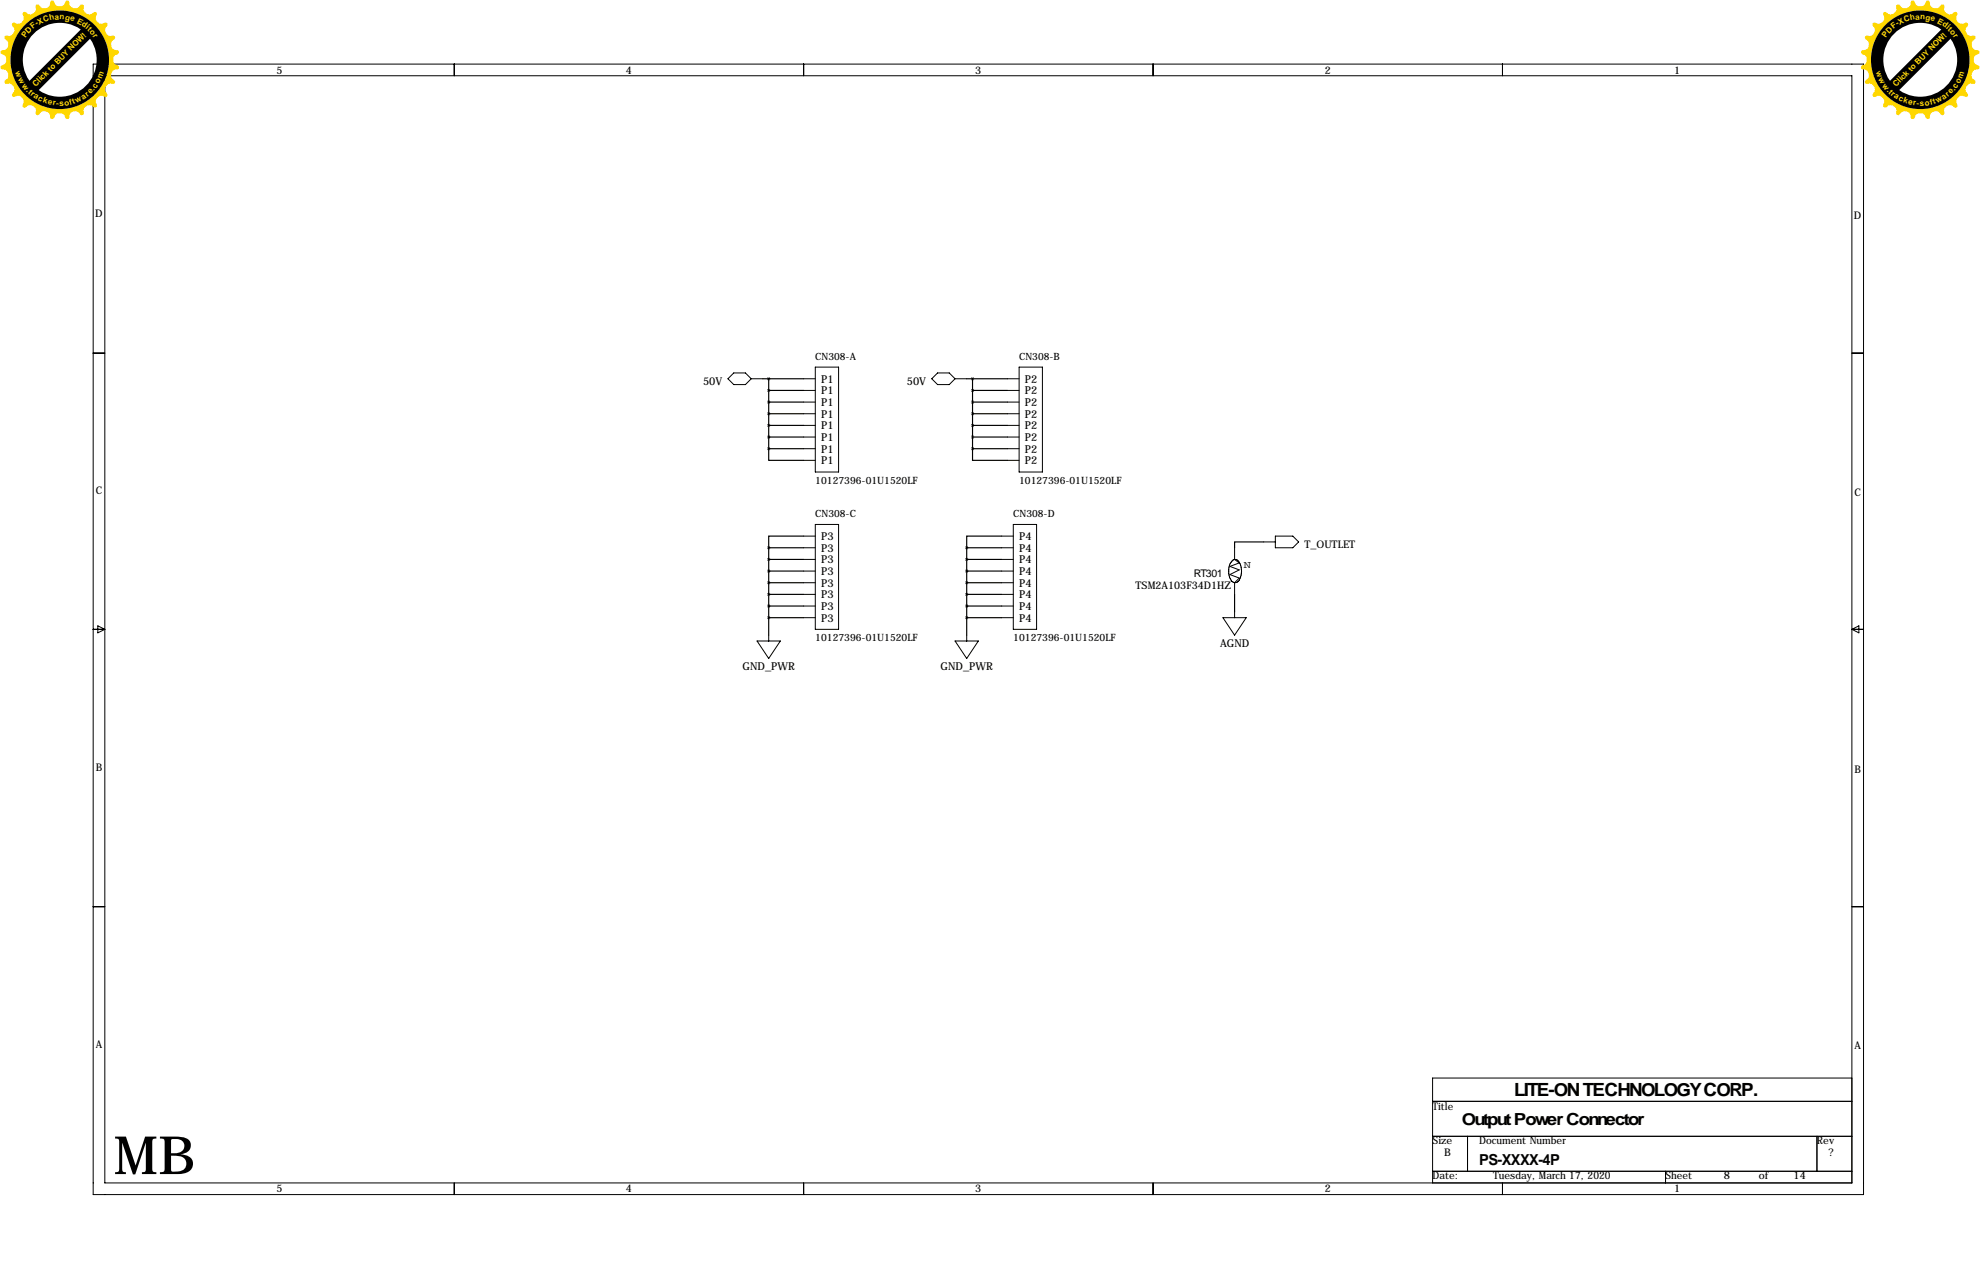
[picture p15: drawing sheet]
<svg xmlns="http://www.w3.org/2000/svg" width="432mm" height="279mm" viewBox="0 0 432 279" stroke-linecap="round" stroke-linejoin="round" font-family="sans-serif">
<defs><g id="words">
<text font-size="11.5" x="24.8" y="255.9">MB</text>
<text font-size="4" x="330.2" y="238.8">LITE-ON TECHNOLOGY CORP.</text>
<text font-size="3.6" x="318.8" y="245.1">Output Power Connector</text>
<text font-size="3.3" x="322.6" y="254">PS-XXXX-4P</text>
<g font-size="2.4">
<text x="153.3" y="83.8">50V</text>
<text x="179.1" y="83.4">P1</text>
<text x="197.8" y="83.8">50V</text>
<text x="223.5" y="83.4">P2</text>
<text x="179.1" y="85.9">P1</text>
<text x="179.1" y="88.5">P1</text>
<text x="223.5" y="85.9">P2</text>
<text x="223.5" y="88.5">P2</text>
<text x="179.1" y="91">P1</text>
<text x="179.1" y="93.5">P1</text>
<text x="223.5" y="91">P2</text>
<text x="223.5" y="93.5">P2</text>
<text x="179.1" y="96.1">P1</text>
<text x="179.1" y="98.6">P1</text>
<text x="179.1" y="101.2">P1</text>
<text x="223.5" y="96.1">P2</text>
<text x="223.5" y="98.6">P2</text>
<text x="223.5" y="101.2">P2</text>
<text x="179.1" y="117.7">P3</text>
<text x="222.2" y="117.7">P4</text>
<text x="179.1" y="120.2">P3</text>
<text x="179.1" y="122.8">P3</text>
<text x="179.1" y="125.3">P3</text>
<text x="222.2" y="120.2">P4</text>
<text x="222.2" y="122.8">P4</text>
<text x="222.2" y="125.3">P4</text>
<text x="179.1" y="127.8">P3</text>
<text x="179.1" y="130.4">P3</text>
<text x="222.2" y="127.8">P4</text>
<text x="222.2" y="130.4">P4</text>
<text x="179.1" y="132.9">P3</text>
<text x="179.1" y="135.5">P3</text>
<text x="222.2" y="132.9">P4</text>
<text x="222.2" y="135.5">P4</text>
<text x="266.1" y="141">AGND</text>
<text x="162" y="146">GND_PWR</text>
<text x="205.1" y="146">GND_PWR</text>
</g>
<g font-size="2.3">
<text x="60.3" y="16">5</text>
<text x="136.5" y="16">4</text>
<text x="212.7" y="16">3</text>
<text x="288.9" y="16">2</text>
<text x="365.1" y="16">1</text>
<text x="20.8" y="47.3">D</text>
<text x="404.3" y="47.8">D</text>
<text x="20.9" y="107.7">C</text>
<text x="404.4" y="108">C</text>
<text x="284.5" y="119.4">T_OUTLET</text>
<text x="260.3" y="125.7">RT301</text>
<text x="271.3" y="123.7">N</text>
<text x="247.6" y="128.3">TSM2A103F34D1HZ</text>
<text x="20.9" y="167.9">B</text>
<text x="404.4" y="168.4">B</text>
<text x="20.9" y="228.4">A</text>
<text x="404.4" y="228.6">A</text>
<text x="312.4" y="241.8">Title</text>
<text x="312.4" y="249.4">Size</text>
<text x="315" y="252">B</text>
<text x="322.6" y="249.4">Document Number</text>
<text x="396.2" y="249.4">Rev</text>
<text x="398.8" y="252">?</text>
<text x="312.4" y="257">Date:</text>
<text x="325.6" y="257">Tuesday, March 17, 2020</text>
<text x="363.2" y="257">Sheet</text>
<text x="375.9" y="257">8</text>
<text x="383.5" y="257">of</text>
<text x="391.2" y="257">14</text>
<text x="60.3" y="259.9">5</text>
<text x="136.5" y="259.9">4</text>
<text x="212.7" y="259.9">3</text>
<text x="288.9" y="259.9">2</text>
<text x="365.1" y="259.9">1</text>
</g>
<g font-size="2.2">
<text x="177.8" y="78.5">CN308-A</text>
<text x="222.2" y="78.5">CN308-B</text>
<text x="177.8" y="105.4">10127396-01U1520LF</text>
<text x="222.2" y="105.4">10127396-01U1520LF</text>
<text x="177.8" y="112.8">CN308-C</text>
<text x="221" y="112.8">CN308-D</text>
<text x="177.8" y="139.7">10127396-01U1520LF</text>
<text x="221" y="139.7">10127396-01U1520LF</text>
</g>
<g font-size="1.7" fill="#ffd700">
<text x="8" y="5.7" transform="rotate(-33 8 5.7)">-</text>
<text x="8.6" y="5.4" transform="rotate(-27 8.6 5.4)">X</text>
<text x="9.6" y="4.9" transform="rotate(-18 9.6 4.9)">C</text>
<text x="10.9" y="4.4" transform="rotate(-11 10.9 4.4)">h</text>
<text x="12" y="4.3" transform="rotate(-4 12 4.3)">a</text>
<text x="13" y="4.2" transform="rotate(3 13 4.2)">n</text>
<text x="14.1" y="4.3" transform="rotate(11 14.1 4.3)">g</text>
<text x="15.2" y="4.5" transform="rotate(17 15.2 4.5)">e</text>
<text x="16.7" y="5" transform="rotate(28 16.7 5)">E</text>
<text x="17.7" y="5.5" transform="rotate(35 17.7 5.5)">d</text>
<text x="413.8" y="5.7" transform="rotate(-33 413.8 5.7)">-</text>
<text x="414.3" y="5.4" transform="rotate(-27 414.3 5.4)">X</text>
<text x="415.4" y="4.9" transform="rotate(-18 415.4 4.9)">C</text>
<text x="416.6" y="4.4" transform="rotate(-11 416.6 4.4)">h</text>
<text x="417.7" y="4.3" transform="rotate(-4 417.7 4.3)">a</text>
<text x="418.7" y="4.2" transform="rotate(3 418.7 4.2)">n</text>
<text x="419.9" y="4.3" transform="rotate(11 419.9 4.3)">g</text>
<text x="420.9" y="4.5" transform="rotate(17 420.9 4.5)">e</text>
<text x="422.4" y="5" transform="rotate(28 422.4 5)">E</text>
<text x="423.5" y="5.5" transform="rotate(35 423.5 5.5)">d</text>
<text x="5.5" y="8.3" transform="rotate(-54 5.5 8.3)">P</text>
<text x="6.2" y="7.4" transform="rotate(-46 6.2 7.4)">D</text>
<text x="7.2" y="6.4" transform="rotate(-38 7.2 6.4)">F</text>
<text x="18.6" y="6.2" transform="rotate(41 18.6 6.2)">i</text>
<text x="19" y="6.5" transform="rotate(44 19 6.5)">t</text>
<text x="19.4" y="6.9" transform="rotate(50 19.4 6.9)">o</text>
<text x="20.1" y="7.8" transform="rotate(56 20.1 7.8)">r</text>
<text x="411.3" y="8.3" transform="rotate(-54 411.3 8.3)">P</text>
<text x="412" y="7.4" transform="rotate(-46 412 7.4)">D</text>
<text x="412.9" y="6.4" transform="rotate(-38 412.9 6.4)">F</text>
<text x="424.3" y="6.2" transform="rotate(41 424.3 6.2)">i</text>
<text x="424.7" y="6.5" transform="rotate(44 424.7 6.5)">t</text>
<text x="425.2" y="6.9" transform="rotate(50 425.2 6.9)">o</text>
<text x="425.9" y="7.8" transform="rotate(56 425.9 7.8)">r</text>
<text x="3.3" y="15.7" transform="rotate(71 3.3 15.7)">w</text>
<text x="3.9" y="17.2" transform="rotate(61 3.9 17.2)">w</text>
<text x="22.2" y="17.2" transform="rotate(-70 22.2 17.2)">m</text>
<text x="409.1" y="15.7" transform="rotate(71 409.1 15.7)">w</text>
<text x="409.6" y="17.2" transform="rotate(61 409.6 17.2)">w</text>
<text x="427.9" y="17.2" transform="rotate(-70 427.9 17.2)">m</text>
<text x="4.7" y="18.6" transform="rotate(52 4.7 18.6)">w</text>
<text x="5.6" y="19.8" transform="rotate(46 5.6 19.8)">.</text>
<text x="6" y="20.2" transform="rotate(42 6 20.2)">t</text>
<text x="6.6" y="20.7" transform="rotate(38 6.6 20.7)">r</text>
<text x="7.2" y="21.2" transform="rotate(33 7.2 21.2)">a</text>
<text x="7.8" y="19" transform="rotate(-45 7.8 19)">Click to BUY NOW!</text>
<text x="8.2" y="21.8" transform="rotate(26 8.2 21.8)">c</text>
<text x="9.2" y="22.3" transform="rotate(19 9.2 22.3)">k</text>
<text x="10.3" y="22.7" transform="rotate(13 10.3 22.7)">e</text>
<text x="11.4" y="22.9" transform="rotate(7 11.4 22.9)">r</text>
<text x="12.2" y="23" transform="rotate(3 12.2 23)">-</text>
<text x="12.9" y="23.1" transform="rotate(-2 12.9 23.1)">s</text>
<text x="14.1" y="23" transform="rotate(-9 14.1 23)">o</text>
<text x="15.3" y="22.8" transform="rotate(-15 15.3 22.8)">f</text>
<text x="16" y="22.6" transform="rotate(-19 16 22.6)">t</text>
<text x="16.7" y="22.4" transform="rotate(-25 16.7 22.4)">w</text>
<text x="18.1" y="21.7" transform="rotate(-33 18.1 21.7)">a</text>
<text x="19.1" y="21.1" transform="rotate(-39 19.1 21.1)">r</text>
<text x="19.7" y="20.5" transform="rotate(-44 19.7 20.5)">e</text>
<text x="20.5" y="19.8" transform="rotate(-49 20.5 19.8)">.</text>
<text x="20.9" y="19.3" transform="rotate(-54 20.9 19.3)">c</text>
<text x="21.6" y="18.3" transform="rotate(-61 21.6 18.3)">o</text>
<text x="410.4" y="18.6" transform="rotate(52 410.4 18.6)">w</text>
<text x="411.4" y="19.8" transform="rotate(46 411.4 19.8)">.</text>
<text x="411.8" y="20.2" transform="rotate(42 411.8 20.2)">t</text>
<text x="412.3" y="20.7" transform="rotate(38 412.3 20.7)">r</text>
<text x="413" y="21.2" transform="rotate(33 413 21.2)">a</text>
<text x="413.5" y="19" transform="rotate(-45 413.5 19)">Click to BUY NOW!</text>
<text x="413.9" y="21.8" transform="rotate(26 413.9 21.8)">c</text>
<text x="415" y="22.3" transform="rotate(19 415 22.3)">k</text>
<text x="416.1" y="22.7" transform="rotate(13 416.1 22.7)">e</text>
<text x="417.2" y="22.9" transform="rotate(7 417.2 22.9)">r</text>
<text x="418" y="23" transform="rotate(3 418 23)">-</text>
<text x="418.7" y="23.1" transform="rotate(-2 418.7 23.1)">s</text>
<text x="419.8" y="23" transform="rotate(-9 419.8 23)">o</text>
<text x="421.1" y="22.8" transform="rotate(-15 421.1 22.8)">f</text>
<text x="421.7" y="22.6" transform="rotate(-19 421.7 22.6)">t</text>
<text x="422.4" y="22.4" transform="rotate(-25 422.4 22.4)">w</text>
<text x="423.9" y="21.7" transform="rotate(-33 423.9 21.7)">a</text>
<text x="424.8" y="21.1" transform="rotate(-39 424.8 21.1)">r</text>
<text x="425.4" y="20.5" transform="rotate(-44 425.4 20.5)">e</text>
<text x="426.2" y="19.8" transform="rotate(-49 426.2 19.8)">.</text>
<text x="426.6" y="19.3" transform="rotate(-54 426.6 19.3)">c</text>
<text x="427.3" y="18.3" transform="rotate(-61 427.3 18.3)">o</text>
</g>
</g></defs>
<g fill="none" stroke="#000" stroke-width=".22">
<path d="M20.3 14h386.1v246.3h-386.1zM22.9 16.5h381v241.3h-381zM99.1 14v2.5M175.3 14v2.5M251.5 14v2.5M327.7 14v2.5M20.3 77h2.6M403.9 77h2.5M158.7 82.5l1.3-1.2h2.6l1.2 1.2-1.2 1.3h-2.6zM163.8 82.5h2.6M175.3 82.5h2.5M175.3 85.1h2.5"/>
<path d="M175.3 87.6h2.5M175.3 90.2h2.5M175.3 92.7h2.5M175.3 95.2h2.5M175.3 97.8h2.5M177.8 80h5.1v22.9h-5.1zM203.2 82.5l1.3-1.2h2.5l1.3 1.2-1.3 1.3h-2.5zM208.3 82.5h2.5M219.7 82.5h2.5M219.7 85.1h2.5M219.7 87.6h2.5M219.7 90.2h2.5"/>
<path d="M219.7 92.7h2.5M219.7 95.2h2.5M219.7 97.8h2.5M222.2 80h5.1v22.9h-5.1zM175.3 100.3h2.5M175.3 116.8h2.5M175.3 119.4h2.5M177.8 114.3h5.1v22.9h-5.1zM218.4 116.8h2.6M218.4 119.4h2.6M219.7 100.3h2.5M221 114.3h5.1v22.9h-5.1z"/>
<path d="M269.2 119.4v2.5l1.1 .8-2.1 .7 2.1 .8-2.1 1 2.1 .8-1.1 1v2.5M275.6 118.1h2.5M278.1 116.8h3.8l1.3 1.3-1.3 1.3h-3.8zM20.3 137.2h2.6M21.3 136.4l1.6 .8-1.6 .7zM165.1 139.7h5.1l-2.6 3.8zM167.6 138.4v1.3M175.3 121.9h2.5M175.3 124.5h2.5M175.3 127h2.5M175.3 129.5h2.5M175.3 132.1h2.5"/>
<path d="M175.3 134.6h2.5M208.3 139.7h5.1l-2.6 3.8zM210.8 138.4v1.3M218.4 121.9h2.6M218.4 124.5h2.6M218.4 127h2.6M218.4 129.5h2.6M218.4 132.1h2.6M218.4 134.6h2.6M266.7 134.6h5.1l-2.6 3.8zM268.7 122.3a1 1 0 0 1 1-.3 1 1 0 0 1 .7 .8 3.8 3.8 0 0 1-.6 4 1.24 1.24 0 0 1-1.7-1.1 3.6 3.6 0 0 1 .6-3.4zM269.2 133.3v1.3"/>
<path d="M403.9 137.2h2.5M403.9 137.2l1.5-.8v1.5zM20.3 197.6h2.6M403.9 197.6h2.5M403.9 234.9h-91.5v22.9M99.1 257.8v2.5M175.3 257.8v2.5M251.5 257.8v2.5M312.4 255.3h91.5M312.4 247.6h91.5M312.4 240h91.5M320 247.6v7.7"/>
<path d="M327.7 257.8v2.5M363.2 255.3v2.5M396.2 247.6v7.7"/>
</g>
<g fill="none" stroke="#000" stroke-width=".25">
<path d="M166.4 82.5h8.9M167.6 97.8v2.5h7.7M167.6 97.8h7.7M167.6 95.2h7.7M167.6 92.7h7.7M167.6 90.2h7.7M167.6 87.6h7.7M167.6 85.1h7.7M167.6 82.5v15.3M210.8 82.5h8.9M212.1 97.8v2.5h7.6M212.1 97.8h7.6"/>
<path d="M212.1 95.2h7.6M212.1 82.5v15.3M212.1 92.7h7.6M212.1 90.2h7.6M212.1 87.6h7.6M212.1 85.1h7.6M167.6 119.4v19M167.6 119.4h7.7M175.3 116.8h-7.7v2.6M210.8 119.4h7.6M210.8 119.4v19M218.4 116.8h-7.6v2.6"/>
<path d="M275.6 118.1h-6.4v1.3M167.6 132.1h7.7M167.6 129.5h7.7M167.6 127h7.7M167.6 124.5h7.7M167.6 121.9h7.7M167.6 134.6h7.7M210.8 132.1h7.6M210.8 129.5h7.6M210.8 127h7.6M210.8 124.5h7.6M210.8 121.9h7.6"/>
<path d="M210.8 134.6h7.6M269.2 129.5v3.8"/>
</g>
<path d="M167.6 97.8a.05 .05 0 0 0 .1 0 .05 .05 0 0 0-.1 0zM167.6 95.3a.05 .05 0 0 0 .1 0 .05 .05 0 0 0-.1 0zM167.6 92.7a.05 .05 0 0 0 .1 0 .05 .05 0 0 0-.1 0zM167.6 90.2a.05 .05 0 0 0 .1 0 .05 .05 0 0 0-.1 0zM167.6 87.6a.05 .05 0 0 0 .1 0 .05 .05 0 0 0-.1 0zM167.6 85.1a.05 .05 0 0 0 .1 0 .05 .05 0 0 0-.1 0zM167.6 82.6a.05 .05 0 0 0 .1 0 .05 .05 0 0 0-.1 0zM167.6 132.1a.05 .05 0 0 0 .1 0 .05 .05 0 0 0-.1 0zM167.6 129.5a.05 .05 0 0 0 .1 0 .05 .05 0 0 0-.1 0zM167.6 127a.05 .05 0 0 0 .1 0 .05 .05 0 0 0-.1 0zM167.6 124.5a.05 .05 0 0 0 .1 0 .05 .05 0 0 0-.1 0zM167.6 121.9a.05 .05 0 0 0 .1 0 .05 .05 0 0 0-.1 0zM167.6 119.4a.05 .05 0 0 0 .1 0 .05 .05 0 0 0-.1 0zM167.6 134.6a.05 .05 0 0 0 .1 0 .05 .05 0 0 0-.1 0z" fill="#000" stroke="#000" stroke-width=".63"/>
<path d="M2.7 5.1a1.03 1.03 0 0 0 .4 1.1 1.25 1.25 0 0 1-.3 1.3 1.25 1.25 0 0 1-1.3 .3h-.3l-.2 .2a1.03 1.03 0 0 0 .7 1 1.25 1.25 0 0 1 0 1.3 1.25 1.25 0 0 1-1.2 .6l-.3 .1-.1 .3a1.03 1.03 0 0 0 .9 .8 1.25 1.25 0 0 1 .4 1.3 1.25 1.25 0 0 1-1 .9l-.2 .1-.1 .3a1.03 1.03 0 0 0 1.1 .5 1.25 1.25 0 0 1 .7 1.2 1.25 1.25 0 0 1-.8 1.1l-.1 .2v.3a1.03 1.03 0 0 0 1.2 .2 1.25 1.25 0 0 1 .9 1 1.25 1.25 0 0 1-.4 1.2l-.1 .3 .1 .3a1.03 1.03 0 0 0 1.2-.1 1.25 1.25 0 0 1 1.1 .6 1.25 1.25 0 0 1 0 1.3l-.1 .3 .2 .3a1.03 1.03 0 0 0 1.1-.4 1.25 1.25 0 0 1 1.3 .3 1.25 1.25 0 0 1 .3 1.3v.3l.2 .2a1.03 1.03 0 0 0 1-.7 1.25 1.25 0 0 1 1.3 0 1.25 1.25 0 0 1 .6 1.2l.1 .2 .3 .1a1.03 1.03 0 0 0 .8-.9 1.25 1.25 0 0 1 1.3-.3 1.25 1.25 0 0 1 .9 1l.1 .2h.3a1.03 1.03 0 0 0 .5-1 1.25 1.25 0 0 1 1.2-.7 1.25 1.25 0 0 1 1.1 .7l.2 .2h.3a1.03 1.03 0 0 0 .2-1.2 1.25 1.25 0 0 1 1-1 1.25 1.25 0 0 1 1.2 .5l.3 .1 .3-.1a1.03 1.03 0 0 0-.1-1.2 1.25 1.25 0 0 1 .6-1.2 1.25 1.25 0 0 1 1.3 .1h.3l.3-.1a1.03 1.03 0 0 0-.4-1.2 1.25 1.25 0 0 1 .3-1.2 1.25 1.25 0 0 1 1.3-.3h.3l.2-.3a1.03 1.03 0 0 0-.7-1 1.25 1.25 0 0 1 0-1.3 1.25 1.25 0 0 1 1.2-.6l.2-.1 .1-.3a1.03 1.03 0 0 0-.9-.7 1.25 1.25 0 0 1-.3-1.3 1.25 1.25 0 0 1 1-.9l.2-.2v-.3a1.03 1.03 0 0 0-1-.5 1.25 1.25 0 0 1-.7-1.1 1.25 1.25 0 0 1 .7-1.1l.2-.2v-.4a1.03 1.03 0 0 0-1.2-.2 1.25 1.25 0 0 1-1-.9 1.25 1.25 0 0 1 .5-1.2l.1-.3-.1-.3a1.03 1.03 0 0 0-1.2 .1 1.25 1.25 0 0 1-1.2-.7 1.25 1.25 0 0 1 .1-1.3v-.2l-.1-.3a1.03 1.03 0 0 0-1.2 .4 1.25 1.25 0 0 1-1.2-.3 1.25 1.25 0 0 1-.3-1.3v-.3l-.3-.2a1.03 1.03 0 0 0-1 .7 1.25 1.25 0 0 1-1.3 0 1.25 1.25 0 0 1-.6-1.2l-.1-.3-.3-.1a1.03 1.03 0 0 0-.7 .9 1.25 1.25 0 0 1-1.3 .4 1.25 1.25 0 0 1-.9-1l-.2-.2-.3-.1a1.03 1.03 0 0 0-.5 1.1 1.25 1.25 0 0 1-1.1 .7 1.25 1.25 0 0 1-1.1-.8l-.2-.1h-.4a1.03 1.03 0 0 0-.2 1.2 1.25 1.25 0 0 1-.9 .9 1.25 1.25 0 0 1-1.2-.4l-.3-.1-.3 .1a1.03 1.03 0 0 0 .1 1.2 1.25 1.25 0 0 1-.7 1.1 1.25 1.25 0 0 1-1.3 0l-.2-.1zM2.3 13a10.8 10.8 0 0 0 21.5 0 10.8 10.8 0 0 0-21.5 0z" fill-rule="evenodd" fill="#ffd700"/>
<path d="M2.3 13a10.8 10.8 0 0 0 21.5 0 10.8 10.8 0 0 0-21.5 0zM4.8 13a8.2 8.2 0 0 0 16.5 0 8.2 8.2 0 0 0-16.5 0z" fill-rule="evenodd" fill="#000"/>
<circle cx="13" cy="13" r="8.2" fill="none" stroke="#000" stroke-width=".35"/>
<path d="M6.3 17.8l11.5-11.5 1 .9 1 1.1-11.5 11.5-1.1-1z" fill="#000"/>
<path d="M408.4 5.1a1.03 1.03 0 0 0 .4 1.1 1.25 1.25 0 0 1-.3 1.3 1.25 1.25 0 0 1-1.3 .3h-.3l-.2 .2a1.03 1.03 0 0 0 .7 1 1.25 1.25 0 0 1 0 1.3 1.25 1.25 0 0 1-1.2 .6l-.2 .1-.1 .3a1.03 1.03 0 0 0 .9 .8 1.25 1.25 0 0 1 .3 1.3 1.25 1.25 0 0 1-1 .9l-.2 .1v.3a1.03 1.03 0 0 0 1 .5 1.25 1.25 0 0 1 .7 1.2 1.25 1.25 0 0 1-.7 1.1l-.2 .2v.3a1.03 1.03 0 0 0 1.2 .2 1.25 1.25 0 0 1 1 1 1.25 1.25 0 0 1-.5 1.2l-.1 .3 .1 .3a1.03 1.03 0 0 0 1.2-.1 1.25 1.25 0 0 1 1.2 .6 1.25 1.25 0 0 1-.1 1.3v.3l.1 .3a1.03 1.03 0 0 0 1.2-.4 1.25 1.25 0 0 1 1.2 .3 1.25 1.25 0 0 1 .3 1.3v.3l.3 .2a1.03 1.03 0 0 0 1-.7 1.25 1.25 0 0 1 1.3 0 1.25 1.25 0 0 1 .6 1.2l.1 .2 .3 .1a1.03 1.03 0 0 0 .7-.9 1.25 1.25 0 0 1 1.3-.3 1.25 1.25 0 0 1 .9 1l.2 .2h.3a1.03 1.03 0 0 0 .5-1 1.25 1.25 0 0 1 1.1-.7 1.25 1.25 0 0 1 1.1 .7l.2 .2h.4a1.03 1.03 0 0 0 .2-1.2 1.25 1.25 0 0 1 .9-1 1.25 1.25 0 0 1 1.2 .5l.3 .1 .3-.1a1.03 1.03 0 0 0-.1-1.2 1.25 1.25 0 0 1 .7-1.2 1.25 1.25 0 0 1 1.3 .1h.2l.3-.1a1.03 1.03 0 0 0-.4-1.2 1.25 1.25 0 0 1 .3-1.2 1.25 1.25 0 0 1 1.3-.3h.3l.2-.3a1.03 1.03 0 0 0-.7-1 1.25 1.25 0 0 1 0-1.3 1.25 1.25 0 0 1 1.2-.6l.3-.1 .1-.3a1.03 1.03 0 0 0-.9-.7 1.25 1.25 0 0 1-.4-1.3 1.25 1.25 0 0 1 1-.9l.2-.2 .1-.3a1.03 1.03 0 0 0-1.1-.5 1.25 1.25 0 0 1-.7-1.1 1.25 1.25 0 0 1 .8-1.1l.1-.2v-.4a1.03 1.03 0 0 0-1.2-.2 1.25 1.25 0 0 1-.9-.9 1.25 1.25 0 0 1 .4-1.2l.1-.3-.1-.3a1.03 1.03 0 0 0-1.2 .1 1.25 1.25 0 0 1-1.1-.7 1.25 1.25 0 0 1 0-1.3l.1-.2-.2-.3a1.03 1.03 0 0 0-1.1 .4 1.25 1.25 0 0 1-1.3-.3 1.25 1.25 0 0 1-.3-1.3v-.3l-.2-.2a1.03 1.03 0 0 0-1 .7 1.25 1.25 0 0 1-1.3 0 1.25 1.25 0 0 1-.6-1.2l-.1-.3-.3-.1a1.03 1.03 0 0 0-.8 .9 1.25 1.25 0 0 1-1.3 .4 1.25 1.25 0 0 1-.9-1l-.1-.2-.3-.1a1.03 1.03 0 0 0-.5 1.1 1.25 1.25 0 0 1-1.2 .7 1.25 1.25 0 0 1-1.1-.8l-.2-.1h-.3a1.03 1.03 0 0 0-.2 1.2 1.25 1.25 0 0 1-1 .9 1.25 1.25 0 0 1-1.2-.4l-.3-.1-.3 .1a1.03 1.03 0 0 0 .1 1.2 1.25 1.25 0 0 1-.6 1.1 1.25 1.25 0 0 1-1.3 0l-.3-.1zM408 13a10.8 10.8 0 0 0 21.5 0 10.8 10.8 0 0 0-21.5 0z" fill-rule="evenodd" fill="#ffd700"/>
<path d="M408 13a10.8 10.8 0 0 0 21.5 0 10.8 10.8 0 0 0-21.5 0zM410.5 13a8.2 8.2 0 0 0 16.5 0 8.2 8.2 0 0 0-16.5 0z" fill-rule="evenodd" fill="#000"/>
<circle cx="418.8" cy="13" r="8.2" fill="none" stroke="#000" stroke-width=".35"/>
<path d="M412 17.8l11.5-11.5 1.1 .9 .9 1.1-11.5 11.5-1-1z" fill="#000"/>
<use href="#words"/>
</svg>
